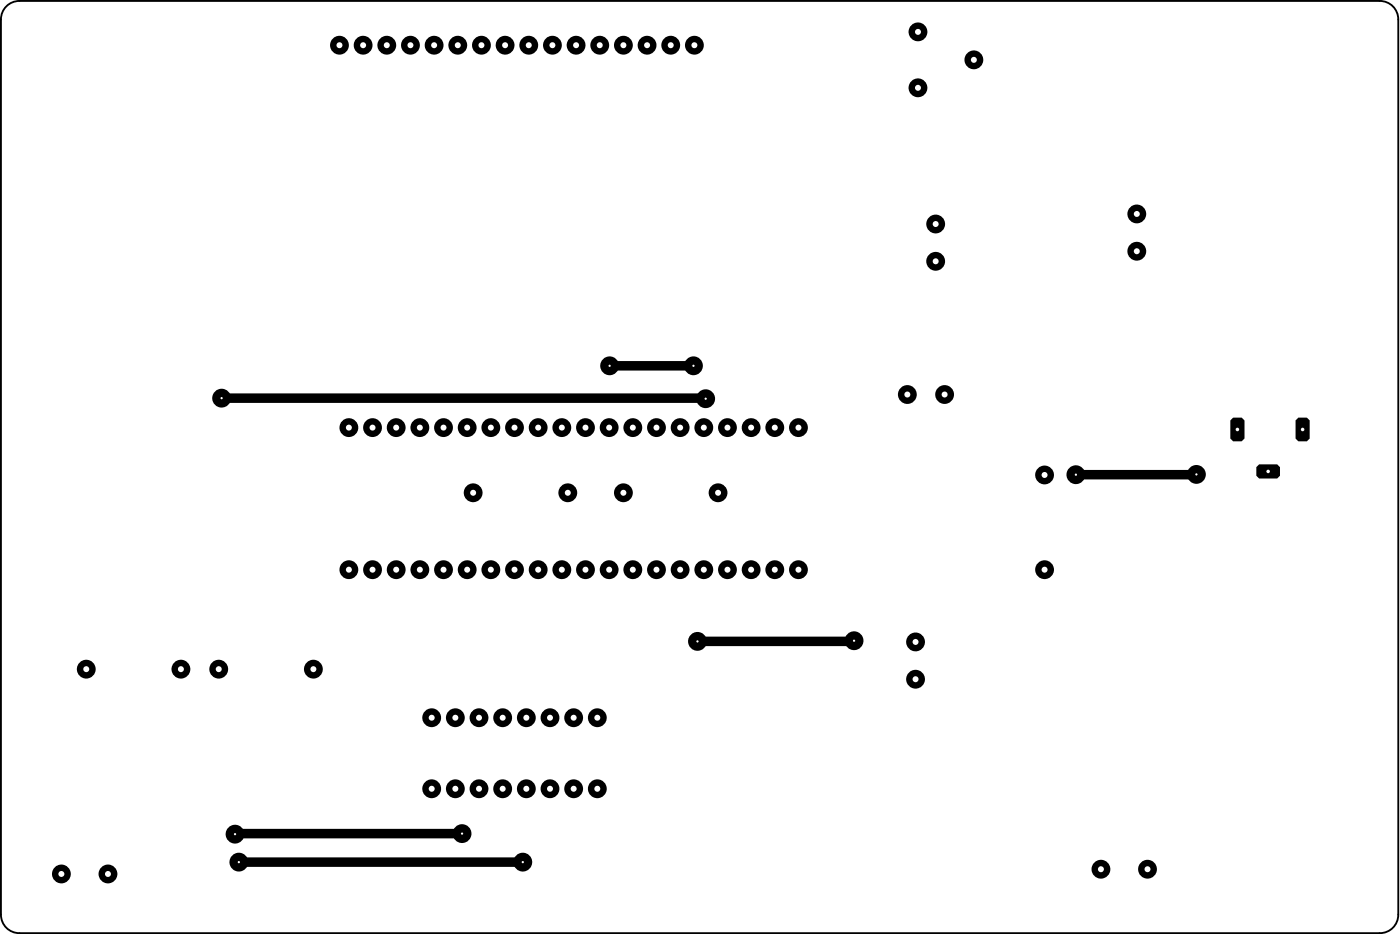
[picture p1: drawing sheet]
<svg xmlns="http://www.w3.org/2000/svg" width="150mm" height="100mm" viewBox="0 0 150 100" stroke-linecap="round" stroke-linejoin="round" font-family="sans-serif">
<path d="M65.4 39.2h9M23.8 42.7l51.9 .1M128.4 50.9h-12.9M91.7 68.7l-.1 .1h-16.7M25.6 92.5h30.5M49.6 89.4l-24.4 .1" fill="none" stroke="#000" stroke-width="1"/>
<g fill="#000">
<circle cx="75.7" cy="42.7" r=".51"/>
<circle cx="128.4" cy="50.9" r=".51"/>
<circle cx="74.9" cy="68.8" r="1.01"/>
<circle cx="91.6" cy="68.8" r=".51"/>
<circle cx="25.3" cy="89.4" r=".51"/>
</g>
<circle cx="74.9" cy="68.8" r=".12" fill="#fff"/>
<circle cx="91.7" cy="68.7" r="1.01" fill="#000"/>
<circle cx="91.7" cy="68.7" r=".12" fill="#fff"/>
<circle cx="56.1" cy="92.5" r="1.01" fill="#000"/>
<circle cx="56.1" cy="92.5" r=".12" fill="#fff"/>
<circle cx="49.6" cy="89.4" r="1.01" fill="#000"/>
<circle cx="49.6" cy="89.4" r=".12" fill="#fff"/>
<circle cx="25.2" cy="89.5" r="1.01" fill="#000"/>
<circle cx="25.2" cy="89.5" r=".12" fill="#fff"/>
<circle cx="25.6" cy="92.5" r="1.01" fill="#000"/>
<circle cx="25.6" cy="92.5" r=".12" fill="#fff"/>
<circle cx="65.4" cy="39.2" r="1.01" fill="#000"/>
<circle cx="65.4" cy="39.2" r=".12" fill="#fff"/>
<circle cx="74.4" cy="39.2" r="1.01" fill="#000"/>
<circle cx="74.4" cy="39.2" r=".12" fill="#fff"/>
<circle cx="115.5" cy="50.9" r="1.01" fill="#000"/>
<circle cx="115.5" cy="50.9" r=".12" fill="#fff"/>
<circle cx="128.4" cy="50.9" r="1.01" fill="#000"/>
<circle cx="128.4" cy="50.9" r=".12" fill="#fff"/>
<circle cx="23.8" cy="42.7" r="1.01" fill="#000"/>
<circle cx="23.8" cy="42.7" r=".12" fill="#fff"/>
<circle cx="75.7" cy="42.8" r="1.01" fill="#000"/>
<circle cx="75.7" cy="42.8" r=".12" fill="#fff"/>
<circle cx="74.5" cy="4.9" r="1.01" fill="#000"/>
<circle cx="74.5" cy="4.8" r=".32" fill="#fff"/>
<circle cx="72" cy="4.9" r="1.01" fill="#000"/>
<circle cx="72" cy="4.8" r=".32" fill="#fff"/>
<circle cx="69.5" cy="4.9" r="1.01" fill="#000"/>
<circle cx="69.5" cy="4.8" r=".32" fill="#fff"/>
<circle cx="66.9" cy="4.9" r="1.01" fill="#000"/>
<circle cx="66.9" cy="4.8" r=".32" fill="#fff"/>
<circle cx="64.4" cy="4.9" r="1.01" fill="#000"/>
<circle cx="64.4" cy="4.8" r=".32" fill="#fff"/>
<circle cx="61.8" cy="4.9" r="1.01" fill="#000"/>
<circle cx="61.8" cy="4.8" r=".32" fill="#fff"/>
<circle cx="59.3" cy="4.9" r="1.01" fill="#000"/>
<circle cx="59.3" cy="4.8" r=".32" fill="#fff"/>
<circle cx="56.8" cy="4.9" r="1.01" fill="#000"/>
<circle cx="56.8" cy="4.8" r=".32" fill="#fff"/>
<circle cx="54.2" cy="4.9" r="1.01" fill="#000"/>
<circle cx="54.2" cy="4.8" r=".32" fill="#fff"/>
<circle cx="51.7" cy="4.9" r="1.01" fill="#000"/>
<circle cx="51.7" cy="4.8" r=".32" fill="#fff"/>
<circle cx="49.1" cy="4.9" r="1.01" fill="#000"/>
<circle cx="49.1" cy="4.8" r=".32" fill="#fff"/>
<circle cx="46.6" cy="4.9" r="1.01" fill="#000"/>
<circle cx="46.6" cy="4.8" r=".32" fill="#fff"/>
<circle cx="44.1" cy="4.9" r="1.01" fill="#000"/>
<circle cx="44.1" cy="4.8" r=".32" fill="#fff"/>
<circle cx="41.5" cy="4.9" r="1.01" fill="#000"/>
<circle cx="41.5" cy="4.8" r=".32" fill="#fff"/>
<circle cx="39" cy="4.9" r="1.01" fill="#000"/>
<circle cx="39" cy="4.8" r=".32" fill="#fff"/>
<circle cx="36.4" cy="4.9" r="1.01" fill="#000"/>
<circle cx="36.4" cy="4.8" r=".32" fill="#fff"/>
<circle cx="85.7" cy="61.1" r="1.01" fill="#000"/>
<circle cx="85.7" cy="61.1" r=".32" fill="#fff"/>
<circle cx="83.2" cy="61.1" r="1.01" fill="#000"/>
<circle cx="83.2" cy="61.1" r=".32" fill="#fff"/>
<circle cx="80.6" cy="61.1" r="1.01" fill="#000"/>
<circle cx="80.6" cy="61.1" r=".32" fill="#fff"/>
<circle cx="78.1" cy="61.1" r="1.01" fill="#000"/>
<circle cx="78.1" cy="61.1" r=".32" fill="#fff"/>
<circle cx="75.5" cy="61.1" r="1.01" fill="#000"/>
<circle cx="75.5" cy="61.1" r=".32" fill="#fff"/>
<circle cx="73" cy="61.1" r="1.01" fill="#000"/>
<circle cx="73" cy="61.1" r=".32" fill="#fff"/>
<circle cx="70.5" cy="61.1" r="1.01" fill="#000"/>
<circle cx="70.5" cy="61.1" r=".32" fill="#fff"/>
<circle cx="67.9" cy="61.1" r="1.01" fill="#000"/>
<circle cx="67.9" cy="61.1" r=".32" fill="#fff"/>
<circle cx="65.4" cy="61.1" r="1.01" fill="#000"/>
<circle cx="65.4" cy="61.1" r=".32" fill="#fff"/>
<circle cx="62.8" cy="61.1" r="1.01" fill="#000"/>
<circle cx="62.8" cy="61.1" r=".32" fill="#fff"/>
<circle cx="60.3" cy="61.1" r="1.01" fill="#000"/>
<circle cx="60.3" cy="61.1" r=".32" fill="#fff"/>
<circle cx="57.8" cy="61.1" r="1.01" fill="#000"/>
<circle cx="57.8" cy="61.1" r=".32" fill="#fff"/>
<circle cx="55.2" cy="61.1" r="1.01" fill="#000"/>
<circle cx="55.2" cy="61.1" r=".32" fill="#fff"/>
<circle cx="52.7" cy="61.1" r="1.01" fill="#000"/>
<circle cx="52.7" cy="61.1" r=".32" fill="#fff"/>
<circle cx="50.1" cy="61.1" r="1.01" fill="#000"/>
<circle cx="50.1" cy="61.1" r=".32" fill="#fff"/>
<circle cx="47.6" cy="61.1" r="1.01" fill="#000"/>
<circle cx="47.6" cy="61.1" r=".32" fill="#fff"/>
<circle cx="45.1" cy="61.1" r="1.01" fill="#000"/>
<circle cx="45.1" cy="61.1" r=".32" fill="#fff"/>
<circle cx="42.5" cy="61.1" r="1.01" fill="#000"/>
<circle cx="42.5" cy="61.1" r=".32" fill="#fff"/>
<circle cx="40" cy="61.1" r="1.01" fill="#000"/>
<circle cx="40" cy="61.1" r=".32" fill="#fff"/>
<circle cx="37.4" cy="61.1" r="1.01" fill="#000"/>
<circle cx="37.4" cy="61.1" r=".32" fill="#fff"/>
<circle cx="37.4" cy="45.9" r="1.01" fill="#000"/>
<circle cx="37.4" cy="45.9" r=".32" fill="#fff"/>
<circle cx="40" cy="45.9" r="1.01" fill="#000"/>
<circle cx="40" cy="45.9" r=".32" fill="#fff"/>
<circle cx="42.5" cy="45.9" r="1.01" fill="#000"/>
<circle cx="42.5" cy="45.9" r=".32" fill="#fff"/>
<circle cx="45.1" cy="45.9" r="1.01" fill="#000"/>
<circle cx="45.1" cy="45.9" r=".32" fill="#fff"/>
<circle cx="47.6" cy="45.9" r="1.01" fill="#000"/>
<circle cx="47.6" cy="45.9" r=".32" fill="#fff"/>
<circle cx="50.1" cy="45.9" r="1.01" fill="#000"/>
<circle cx="50.1" cy="45.9" r=".32" fill="#fff"/>
<circle cx="52.7" cy="45.9" r="1.01" fill="#000"/>
<circle cx="52.7" cy="45.9" r=".32" fill="#fff"/>
<circle cx="55.2" cy="45.9" r="1.01" fill="#000"/>
<circle cx="55.2" cy="45.9" r=".32" fill="#fff"/>
<circle cx="57.8" cy="45.9" r="1.01" fill="#000"/>
<circle cx="57.8" cy="45.9" r=".32" fill="#fff"/>
<circle cx="60.3" cy="45.9" r="1.01" fill="#000"/>
<circle cx="60.3" cy="45.9" r=".32" fill="#fff"/>
<circle cx="62.8" cy="45.9" r="1.01" fill="#000"/>
<circle cx="62.8" cy="45.9" r=".32" fill="#fff"/>
<circle cx="65.4" cy="45.9" r="1.01" fill="#000"/>
<circle cx="65.4" cy="45.9" r=".32" fill="#fff"/>
<circle cx="67.9" cy="45.9" r="1.01" fill="#000"/>
<circle cx="67.9" cy="45.9" r=".32" fill="#fff"/>
<circle cx="70.5" cy="45.9" r="1.01" fill="#000"/>
<circle cx="70.5" cy="45.9" r=".32" fill="#fff"/>
<circle cx="73" cy="45.9" r="1.01" fill="#000"/>
<circle cx="73" cy="45.9" r=".32" fill="#fff"/>
<circle cx="75.5" cy="45.9" r="1.01" fill="#000"/>
<circle cx="75.5" cy="45.9" r=".32" fill="#fff"/>
<circle cx="78.1" cy="45.9" r="1.01" fill="#000"/>
<circle cx="78.1" cy="45.9" r=".32" fill="#fff"/>
<circle cx="80.6" cy="45.9" r="1.01" fill="#000"/>
<circle cx="80.6" cy="45.9" r=".32" fill="#fff"/>
<circle cx="83.2" cy="45.9" r="1.01" fill="#000"/>
<circle cx="83.2" cy="45.9" r=".32" fill="#fff"/>
<circle cx="85.7" cy="45.9" r="1.01" fill="#000"/>
<circle cx="85.7" cy="45.9" r=".32" fill="#fff"/>
<circle cx="64.1" cy="84.6" r="1.01" fill="#000"/>
<circle cx="64.1" cy="84.6" r=".32" fill="#fff"/>
<circle cx="61.6" cy="84.6" r="1.01" fill="#000"/>
<circle cx="61.6" cy="84.6" r=".32" fill="#fff"/>
<circle cx="59" cy="84.6" r="1.01" fill="#000"/>
<circle cx="59" cy="84.6" r=".32" fill="#fff"/>
<circle cx="56.5" cy="84.6" r="1.01" fill="#000"/>
<circle cx="56.5" cy="84.6" r=".32" fill="#fff"/>
<circle cx="54" cy="84.6" r="1.01" fill="#000"/>
<circle cx="54" cy="84.6" r=".32" fill="#fff"/>
<circle cx="51.4" cy="84.6" r="1.01" fill="#000"/>
<circle cx="51.4" cy="84.6" r=".32" fill="#fff"/>
<circle cx="48.9" cy="84.6" r="1.01" fill="#000"/>
<circle cx="48.9" cy="84.6" r=".32" fill="#fff"/>
<circle cx="46.3" cy="84.6" r="1.01" fill="#000"/>
<circle cx="46.3" cy="84.6" r=".32" fill="#fff"/>
<circle cx="46.3" cy="77" r="1.01" fill="#000"/>
<circle cx="46.3" cy="77" r=".32" fill="#fff"/>
<circle cx="48.9" cy="77" r="1.01" fill="#000"/>
<circle cx="48.9" cy="77" r=".32" fill="#fff"/>
<circle cx="51.4" cy="77" r="1.01" fill="#000"/>
<circle cx="51.4" cy="77" r=".32" fill="#fff"/>
<circle cx="54" cy="77" r="1.01" fill="#000"/>
<circle cx="54" cy="77" r=".32" fill="#fff"/>
<circle cx="56.5" cy="77" r="1.01" fill="#000"/>
<circle cx="56.5" cy="77" r=".32" fill="#fff"/>
<circle cx="59" cy="77" r="1.01" fill="#000"/>
<circle cx="59" cy="77" r=".32" fill="#fff"/>
<circle cx="61.6" cy="77" r="1.01" fill="#000"/>
<circle cx="61.6" cy="77" r=".32" fill="#fff"/>
<circle cx="64.1" cy="77" r="1.01" fill="#000"/>
<circle cx="64.1" cy="77" r=".32" fill="#fff"/>
<circle cx="123.2" cy="93.2" r="1.01" fill="#000"/>
<circle cx="123.2" cy="93.2" r=".32" fill="#fff"/>
<circle cx="118.2" cy="93.2" r="1.01" fill="#000"/>
<circle cx="118.2" cy="93.2" r=".32" fill="#fff"/>
<circle cx="11.6" cy="93.8" r="1.01" fill="#000"/>
<circle cx="11.6" cy="93.7" r=".32" fill="#fff"/>
<circle cx="6.6" cy="93.8" r="1.01" fill="#000"/>
<circle cx="6.6" cy="93.7" r=".32" fill="#fff"/>
<circle cx="98.5" cy="9.4" r="1.01" fill="#000"/>
<circle cx="98.5" cy="9.4" r=".32" fill="#fff"/>
<circle cx="104.5" cy="6.4" r="1.01" fill="#000"/>
<circle cx="104.5" cy="6.4" r=".32" fill="#fff"/>
<circle cx="98.5" cy="3.4" r="1.01" fill="#000"/>
<circle cx="98.5" cy="3.4" r=".32" fill="#fff"/>
<circle cx="122" cy="27" r="1.01" fill="#000"/>
<circle cx="122" cy="26.9" r=".32" fill="#fff"/>
<circle cx="122" cy="23" r="1.01" fill="#000"/>
<circle cx="122" cy="22.9" r=".32" fill="#fff"/>
<circle cx="100.4" cy="28" r="1.01" fill="#000"/>
<circle cx="100.4" cy="28" r=".32" fill="#fff"/>
<circle cx="100.4" cy="24" r="1.01" fill="#000"/>
<circle cx="100.4" cy="24" r=".32" fill="#fff"/>
<circle cx="98.3" cy="72.9" r="1.01" fill="#000"/>
<circle cx="98.3" cy="72.9" r=".32" fill="#fff"/>
<circle cx="98.3" cy="68.9" r="1.01" fill="#000"/>
<circle cx="98.3" cy="68.9" r=".32" fill="#fff"/>
<circle cx="101.4" cy="42.3" r="1.01" fill="#000"/>
<circle cx="101.4" cy="42.3" r=".32" fill="#fff"/>
<circle cx="97.4" cy="42.3" r="1.01" fill="#000"/>
<circle cx="97.4" cy="42.3" r=".32" fill="#fff"/>
<circle cx="112.1" cy="61.1" r="1.01" fill="#000"/>
<circle cx="112.1" cy="61.1" r=".32" fill="#fff"/>
<circle cx="112.1" cy="51" r="1.01" fill="#000"/>
<circle cx="112.1" cy="50.9" r=".32" fill="#fff"/>
<circle cx="66.9" cy="52.9" r="1.01" fill="#000"/>
<circle cx="66.9" cy="52.9" r=".32" fill="#fff"/>
<circle cx="77.1" cy="52.9" r="1.01" fill="#000"/>
<circle cx="77.1" cy="52.9" r=".32" fill="#fff"/>
<circle cx="50.8" cy="52.9" r="1.01" fill="#000"/>
<circle cx="50.8" cy="52.9" r=".32" fill="#fff"/>
<circle cx="60.9" cy="52.9" r="1.01" fill="#000"/>
<circle cx="60.9" cy="52.9" r=".32" fill="#fff"/>
<path d="M132.4 44.8h.9l.3 .3v1.9l-.3 .3h-.9l-.3-.3v-1.9z" fill-rule="evenodd" fill="#000"/>
<circle cx="132.8" cy="46.1" r=".19" fill="#fff"/>
<path d="M135.2 49.8h1.9l.3 .3v.9l-.3 .3h-1.9l-.3-.3v-.9z" fill-rule="evenodd" fill="#000"/>
<circle cx="136.1" cy="50.6" r=".19" fill="#fff"/>
<path d="M139.4 44.8h.9l.3 .3v1.9l-.3 .3h-.9l-.3-.3v-1.9z" fill-rule="evenodd" fill="#000"/>
<circle cx="139.8" cy="46.1" r=".19" fill="#fff"/>
<circle cx="19.4" cy="71.8" r="1.01" fill="#000"/>
<circle cx="19.4" cy="71.8" r=".32" fill="#fff"/>
<circle cx="9.3" cy="71.8" r="1.01" fill="#000"/>
<circle cx="9.3" cy="71.8" r=".32" fill="#fff"/>
<circle cx="33.6" cy="71.8" r="1.01" fill="#000"/>
<circle cx="33.6" cy="71.8" r=".32" fill="#fff"/>
<circle cx="23.5" cy="71.8" r="1.01" fill="#000"/>
<circle cx="23.5" cy="71.8" r=".32" fill="#fff"/>
<path d="M.7 .7l.4-.3 .5-.2 .5-.1h146a1.98 1.98 0 0 1 2 2v96a1.98 1.98 0 0 1-2 2h-146a1.98 1.98 0 0 1-2-2v-96l.1-.5 .2-.5z" fill="none" stroke="#000" stroke-width=".2"/>
</svg>
